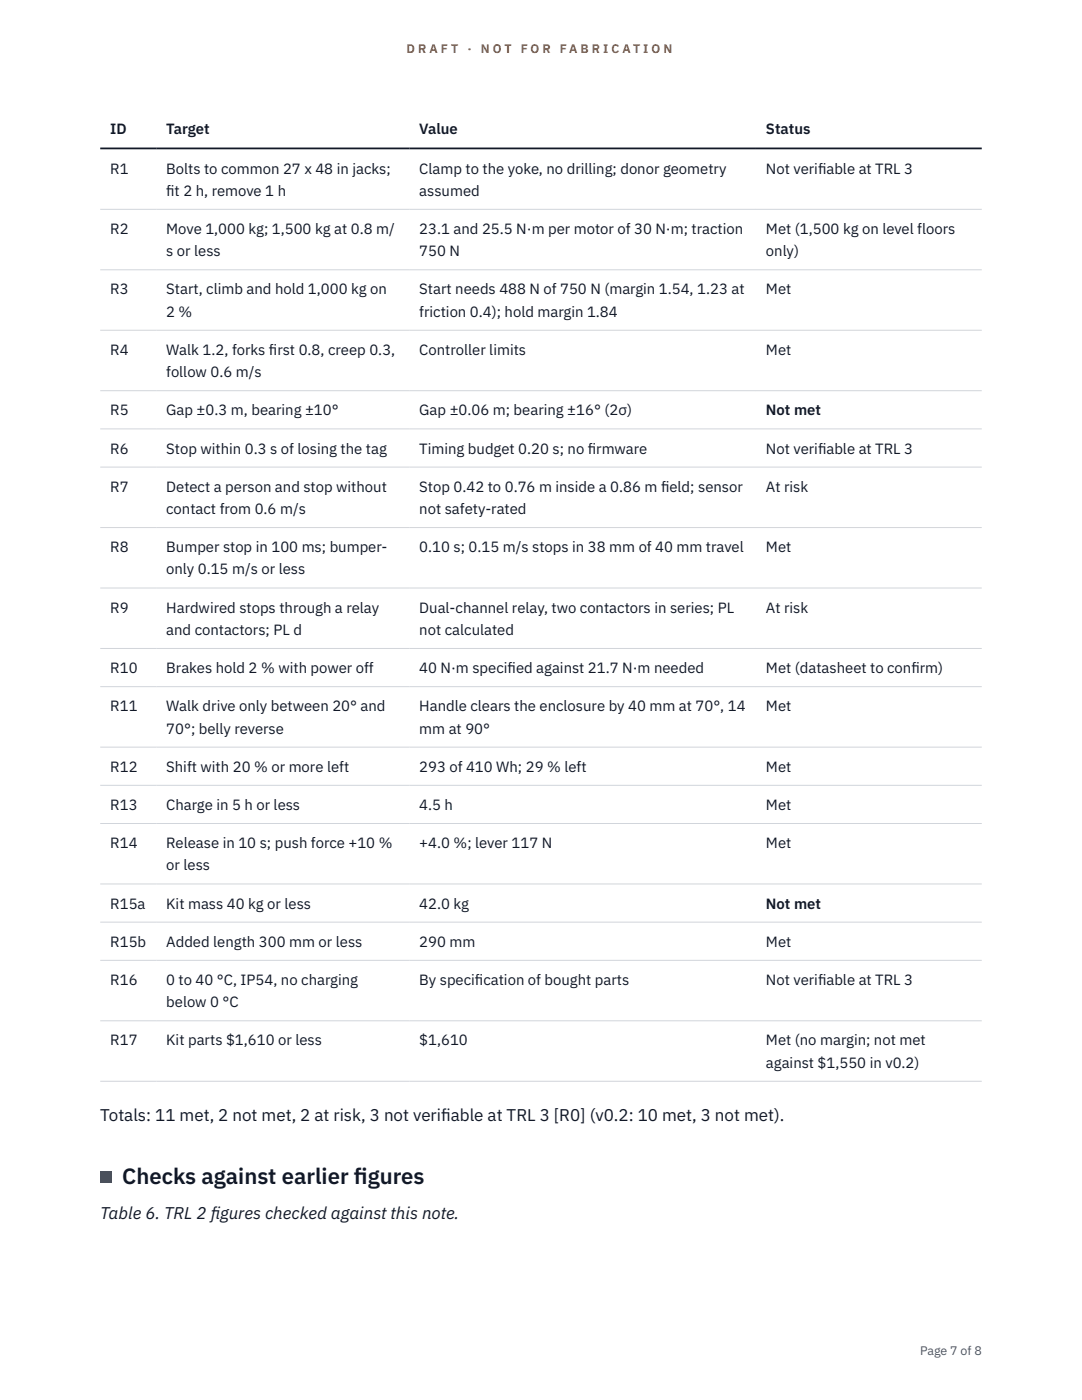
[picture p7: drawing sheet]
<svg xmlns="http://www.w3.org/2000/svg" width="216mm" height="279mm" viewBox="0 0 216 279" stroke-linecap="round" stroke-linejoin="round" font-family="sans-serif">
<defs><g id="words">
<g font-size="4.4" fill="#111827">
<text x="24.4" y="236.4">Checks against earlier f</text>
<text x="70.6" y="236.4">igures</text>
</g>
<g font-size="3.4" fill="#111827">
<text x="20" y="223.7">Totals: 11 met, 2 not met, 2 at risk, 3 not verif</text>
<text x="88" y="223.7">iable at TRL 3 [R0] (v0.2: 10 met, 3 not met).</text>
<text x="20" y="243.3">Table 6. TRL 2 f</text>
<text x="42.1" y="243.3">igures checked against this note.</text>
</g>
<g font-size="3" fill="#111827">
<text x="22" y="26.8">ID</text>
<text x="33.2" y="26.8">Target</text>
<text x="83.7" y="26.8">Value</text>
<text x="152.8" y="26.8">Status</text>
<text x="22" y="34.6">R1</text>
<text x="33.2" y="34.6">Bolts to common 27 x 48 in jacks;</text>
<text x="83.7" y="34.6">Clamp to the yoke, no drilling; donor geometry</text>
<text x="152.8" y="34.6">Not verif</text>
<text x="163.2" y="34.6">iable at TRL 3</text>
<text x="33.2" y="39.1">f</text>
<text x="33.2" y="39.1">it 2 h, remove 1 h</text>
<text x="83.7" y="39.1">assumed</text>
<text x="22" y="46.7">R2</text>
<text x="33.2" y="46.7">Move 1,000 kg; 1,500 kg at 0.8 m/</text>
<text x="83.7" y="46.7">23.1 and 25.5 N·m per motor of 30 N·m; traction</text>
<text x="152.8" y="46.7">Met (1,500 kg on level floors</text>
<text x="33.2" y="51.1">s or less</text>
<text x="83.7" y="51.1">750 N</text>
<text x="152.8" y="51.1">only)</text>
<text x="22" y="58.8">R3</text>
<text x="33.2" y="58.8">Start, climb and hold 1,000 kg on</text>
<text x="83.7" y="58.8">Start needs 488 N of 750 N (margin 1.54, 1.23 at</text>
<text x="152.8" y="58.8">Met</text>
<text x="33.2" y="63.2">2 %</text>
<text x="83.7" y="63.2">friction 0.4); hold margin 1.84</text>
<text x="22" y="70.8">R4</text>
<text x="33.2" y="70.8">Walk 1.2, forks f</text>
<text x="53.7" y="70.8">irst 0.8, creep 0.3,</text>
<text x="83.7" y="70.8">Controller limits</text>
<text x="152.8" y="70.8">Met</text>
<text x="33.2" y="75.3">follow 0.6 m/s</text>
<text x="22" y="82.9">R5</text>
<text x="33.2" y="82.9">Gap ±0.3 m, bearing ±10°</text>
<text x="83.7" y="82.9">Gap ±0.06 m; bearing ±16° (2σ)</text>
<text x="152.8" y="82.9">Not met</text>
<text x="22" y="90.5">R6</text>
<text x="33.2" y="90.5">Stop within 0.3 s of losing the tag</text>
<text x="83.7" y="90.5">Timing budget 0.20 s; no f</text>
<text x="117.3" y="90.5">irmware</text>
<text x="152.8" y="90.5">Not verif</text>
<text x="163.2" y="90.5">iable at TRL 3</text>
<text x="22" y="98.1">R7</text>
<text x="33.2" y="98.1">Detect a person and stop without</text>
<text x="83.7" y="98.1">Stop 0.42 to 0.76 m inside a 0.86 m f</text>
<text x="131.9" y="98.1">ield; sensor</text>
<text x="152.8" y="98.1">At risk</text>
<text x="33.2" y="102.6">contact from 0.6 m/s</text>
<text x="83.7" y="102.6">not safety-rated</text>
<text x="22" y="110.2">R8</text>
<text x="33.2" y="110.2">Bumper stop in 100 ms; bumper-</text>
<text x="83.7" y="110.2">0.10 s; 0.15 m/s stops in 38 mm of 40 mm travel</text>
<text x="152.8" y="110.2">Met</text>
<text x="33.2" y="114.7">only 0.15 m/s or less</text>
<text x="22" y="122.3">R9</text>
<text x="33.2" y="122.3">Hardwired stops through a relay</text>
<text x="83.7" y="122.3">Dual-channel relay, two contactors in series; PL</text>
<text x="152.8" y="122.3">At risk</text>
<text x="33.2" y="126.7">and contactors; PL d</text>
<text x="83.7" y="126.7">not calculated</text>
<text x="22" y="134.3">R10</text>
<text x="33.2" y="134.3">Brakes hold 2 % with power off</text>
<text x="83.7" y="134.3">40 N·m specif</text>
<text x="101.3" y="134.3">ied against 21.7 N·m needed</text>
<text x="152.8" y="134.3">Met (datasheet to conf</text>
<text x="181.9" y="134.3">irm)</text>
<text x="22" y="142">R11</text>
<text x="33.2" y="142">Walk drive only between 20° and</text>
<text x="83.7" y="142">Handle clears the enclosure by 40 mm at 70°, 14</text>
<text x="152.8" y="142">Met</text>
<text x="33.2" y="146.4">70°; belly reverse</text>
<text x="83.7" y="146.4">mm at 90°</text>
<text x="22" y="154">R12</text>
<text x="33.2" y="154">Shift with 20 % or more left</text>
<text x="83.7" y="154">293 of 410 Wh; 29 % left</text>
<text x="152.8" y="154">Met</text>
<text x="22" y="161.6">R13</text>
<text x="33.2" y="161.6">Charge in 5 h or less</text>
<text x="83.7" y="161.6">4.5 h</text>
<text x="152.8" y="161.6">Met</text>
<text x="22" y="169.3">R14</text>
<text x="33.2" y="169.3">Release in 10 s; push force +10 %</text>
<text x="33.2" y="173.7">or less</text>
<text x="83.7" y="169.3">+4.0 %; lever 117 N</text>
<text x="152.8" y="169.3">Met</text>
<text x="22" y="181.3">R15a</text>
<text x="33.2" y="181.3">Kit mass 40 kg or less</text>
<text x="83.7" y="181.3">42.0 kg</text>
<text x="152.8" y="181.3">Not met</text>
<text x="22" y="189">R15b</text>
<text x="33.2" y="189">Added length 300 mm or less</text>
<text x="83.7" y="189">290 mm</text>
<text x="152.8" y="189">Met</text>
<text x="22" y="196.6">R16</text>
<text x="33.2" y="196.6">0 to 40 °C, IP54, no charging</text>
<text x="83.7" y="196.6">By specif</text>
<text x="94.8" y="196.6">ication of bought parts</text>
<text x="152.8" y="196.6">Not verif</text>
<text x="163.2" y="196.6">iable at TRL 3</text>
<text x="33.2" y="201">below 0 °C</text>
<text x="22" y="208.6">R17</text>
<text x="33.2" y="208.6">Kit parts $1,610 or less</text>
<text x="83.7" y="208.6">$1,610</text>
<text x="152.8" y="208.6">Met (no margin; not met</text>
<text x="152.8" y="213.1">against $1,550 in v0.2)</text>
</g>
<g font-size="2.5" fill="#b45309">
<text x="81.1" y="10.5">D R A F T</text>
<text x="93.3" y="10.5">·</text>
<text x="95.9" y="10.5">N O T</text>
<text x="103.9" y="10.5">F O R</text>
<text x="111.7" y="10.5">F A B R I C A T I O N</text>
</g>
<text font-size="2.5" fill="#4b5563" x="183.6" y="270.3">Page 7 of 8</text>
</g></defs>
<g fill="none" stroke="#d1d5db" stroke-width=".2">
<path d="M20 41.8h175.9M20 53.8h175.9M20 65.9h175.9M20 78h175.9M20 85.6h175.9M20 93.2h175.9M20 105.3h175.9M20 117.4h175.9M20 129.4h175.9M20 137h175.9M20 149.1h175.9M20 156.7h175.9"/>
<path d="M20 164.3h175.9M20 176.4h175.9M20 184h175.9M20 191.7h175.9M20 203.7h175.9M20 215.8h175.9"/>
</g>
<path d="M20 29.6h175.9" fill="none" stroke="#111827" stroke-width=".35"/>
<path d="M20 233.8h2.2v2.2h-2.2z" fill="#0f766e"/>
<use href="#words"/>
</svg>
